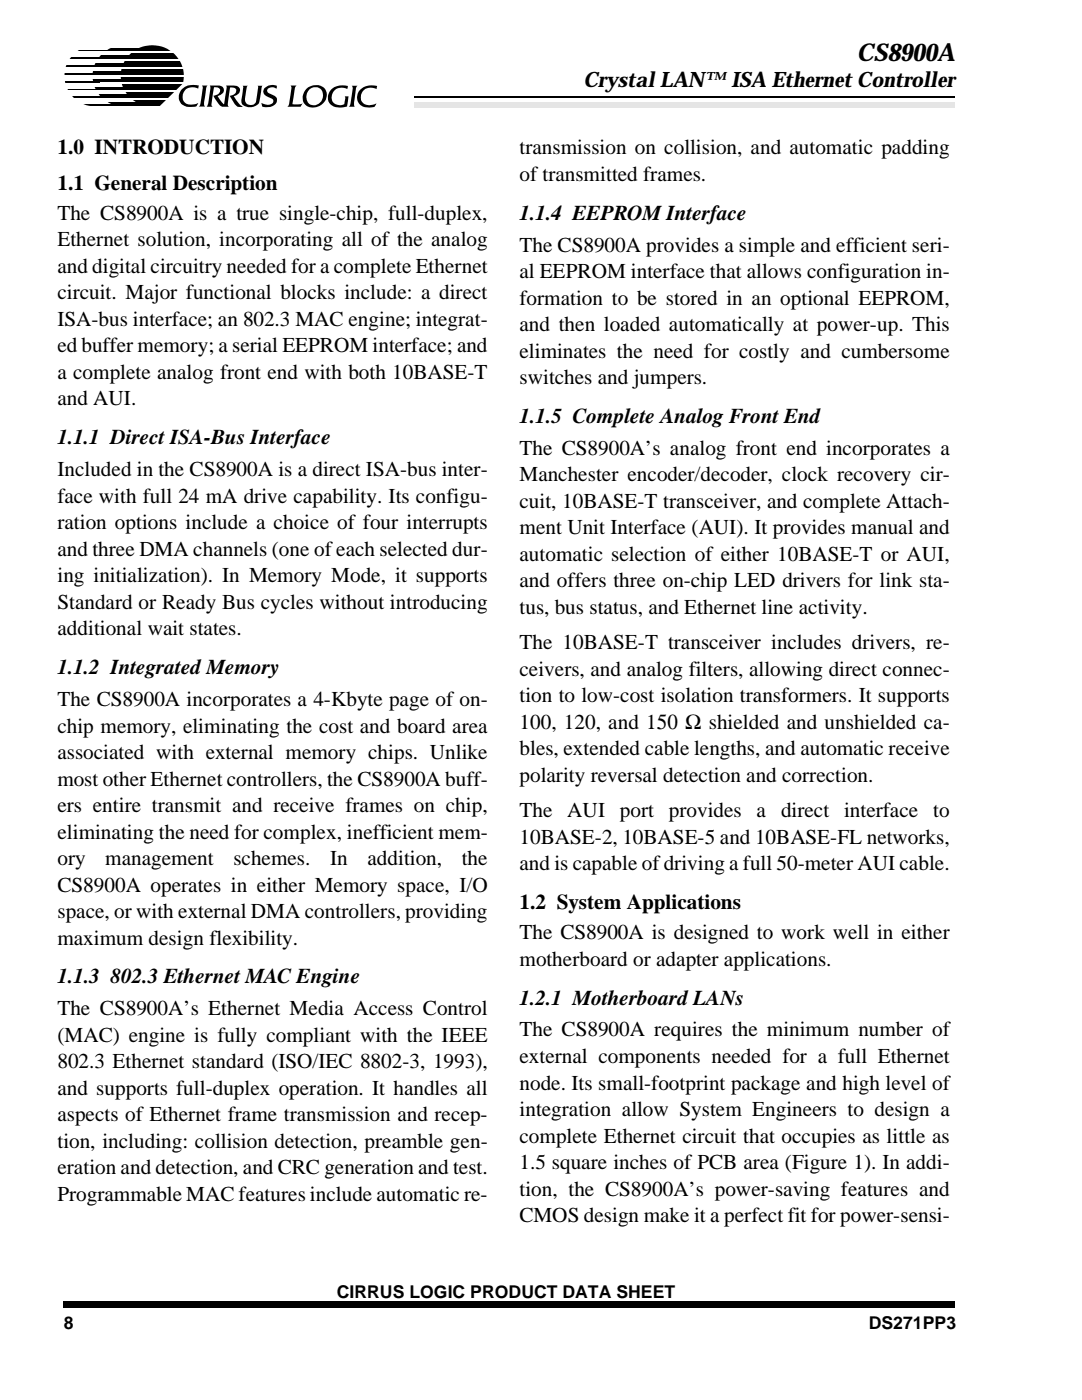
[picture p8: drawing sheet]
<svg xmlns="http://www.w3.org/2000/svg" width="216mm" height="279mm" viewBox="0 0 216 279" stroke-linecap="round" stroke-linejoin="round" font-family="sans-serif">
<defs><g id="words">
<text font-size="4.9" x="171" y="12.2">CS8900A</text>
<g font-size="4.2">
<text x="116.4" y="17.4">Crystal LAN™ ISA Ethernet Controller</text>
<text x="11.5" y="30.8">1.0 INTRODUCTION</text>
<text x="103.7" y="30.8">transmission on collision, and automatic padding</text>
<text x="11.5" y="37.9">1.1 General Description</text>
<text x="103.7" y="36.1">of transmitted frames.</text>
<text x="11.5" y="43.9">The CS8900A is a true single-chip, full-duplex,</text>
<text x="103.7" y="43.9">1.1.4 EEPROM Interface</text>
<text x="11.5" y="49.2">Ethernet solution, incorporating all of the analog</text>
<text x="103.7" y="50.2">The CS8900A provides a simple and efficient seri-</text>
<text x="11.5" y="54.5">and digital circuitry needed for a complete Ethernet</text>
<text x="11.5" y="59.7">circuit. Major functional blocks include: a direct</text>
<text x="103.7" y="55.5">al EEPROM interface that allows configuration in-</text>
<text x="11.5" y="65">ISA-bus interface; an 802.3 MAC engine; integrat-</text>
<text x="103.7" y="60.8">formation to be stored in an optional EEPROM,</text>
<text x="11.5" y="70.3">ed buffer memory; a serial EEPROM interface; and</text>
<text x="103.7" y="66.1">and then loaded automatically at power-up. This</text>
<text x="103.7" y="71.4">eliminates the need for costly and cumbersome</text>
<text x="11.5" y="75.6">a complete analog front end with both 10BASE-T</text>
<text x="103.7" y="76.7">switches and jumpers.</text>
<text x="11.5" y="80.9">and AUI.</text>
<text x="11.5" y="88.7">1.1.1 Direct ISA-Bus Interface</text>
<text x="103.7" y="84.4">1.1.5 Complete Analog Front End</text>
<text x="11.5" y="95">Included in the CS8900A is a direct ISA-bus inter-</text>
<text x="103.7" y="90.8">The CS8900A’s analog front end incorporates a</text>
<text x="11.5" y="100.3">face with full 24 mA drive capability. Its configu-</text>
<text x="103.7" y="96.1">Manchester encoder/decoder, clock recovery cir-</text>
<text x="103.7" y="101.4">cuit, 10BASE-T transceiver, and complete Attach-</text>
<text x="11.5" y="105.6">ration options include a choice of four interrupts</text>
<text x="103.7" y="106.6">ment Unit Interface (AUI). It provides manual and</text>
<text x="11.5" y="110.9">and three DMA channels (one of each selected dur-</text>
<text x="103.7" y="111.9">automatic selection of either 10BASE-T or AUI,</text>
<text x="11.5" y="116.2">ing initialization). In Memory Mode, it supports</text>
<text x="103.7" y="117.2">and offers three on-chip LED drivers for link sta-</text>
<text x="11.5" y="121.5">Standard or Ready Bus cycles without introducing</text>
<text x="103.7" y="122.5">tus, bus status, and Ethernet line activity.</text>
<text x="11.5" y="126.8">additional wait states.</text>
<text x="103.7" y="129.6">The 10BASE-T transceiver includes drivers, re-</text>
<text x="11.5" y="134.5">1.1.2 Integrated Memory</text>
<text x="103.7" y="134.9">ceivers, and analog filters, allowing direct connec-</text>
<text x="11.5" y="140.9">The CS8900A incorporates a 4-Kbyte page of on-</text>
<text x="103.7" y="140.2">tion to low-cost isolation transformers. It supports</text>
<text x="11.5" y="146.2">chip memory, eliminating the cost and board area</text>
<text x="103.7" y="145.5">100, 120, and 150 Ω shielded and unshielded ca-</text>
<text x="11.5" y="151.5">associated with external memory chips. Unlike</text>
<text x="103.7" y="150.8">bles, extended cable lengths, and automatic receive</text>
<text x="11.5" y="156.8">most other Ethernet controllers, the CS8900A buff-</text>
<text x="103.7" y="156.1">polarity reversal detection and correction.</text>
<text x="11.5" y="162.1">ers entire transmit and receive frames on chip,</text>
<text x="11.5" y="167.4">eliminating the need for complex, inefficient mem-</text>
<text x="103.7" y="163.1">The AUI port provides a</text>
<text x="155.8" y="163.1">direct interface to</text>
<text x="11.5" y="172.6">ory</text>
<text x="21" y="172.6">management</text>
<text x="46.6" y="172.6">schemes.</text>
<text x="65.9" y="172.6">In</text>
<text x="73.3" y="172.6">addition,</text>
<text x="92.2" y="172.6">the</text>
<text x="103.7" y="168.4">10BASE-2, 10BASE-5 and 10BASE-FL networks,</text>
<text x="103.7" y="173.7">and is capable of driving a full 50-meter AUI cable.</text>
<text x="11.5" y="177.9">CS8900A operates in either Memory space, I/O</text>
<text x="11.5" y="183.2">space, or with external DMA controllers, providing</text>
<text x="103.7" y="181.5">1.2 System Applications</text>
<text x="11.5" y="188.5">maximum design flexibility.</text>
<text x="103.7" y="187.5">The CS8900A is designed to work well in either</text>
<text x="11.5" y="196.3">1.1.3 802.3 Ethernet MAC Engine</text>
<text x="103.7" y="192.8">motherboard or adapter applications.</text>
<text x="11.5" y="202.6">The CS8900A’s Ethernet Media Access Control</text>
<text x="103.7" y="200.5">1.2.1 Motherboard LANs</text>
<text x="11.5" y="207.9">(MAC) engine is fully compliant with the IEEE</text>
<text x="103.7" y="206.9">The CS8900A requires the minimum number of</text>
<text x="11.5" y="213.2">802.3 Ethernet standard (ISO/IEC 8802-3, 1993),</text>
<text x="103.7" y="212.1">external components needed for a full Ethernet</text>
<text x="11.5" y="218.5">and supports full-duplex operation. It handles all</text>
<text x="103.7" y="217.4">node. Its small-footprint package and high level of</text>
<text x="11.5" y="223.8">aspects of Ethernet frame transmission and recep-</text>
<text x="103.7" y="222.7">integration allow System Engineers to design a</text>
<text x="11.5" y="229.1">tion, including: collision detection, preamble gen-</text>
<text x="103.7" y="228">complete Ethernet circuit that occupies as little as</text>
<text x="103.7" y="233.3">1.5 square inches of PCB area (Figure 1). In addi-</text>
<text x="11.5" y="234.4">eration and detection, and CRC generation and test.</text>
<text x="11.5" y="239.7">Programmable MAC features include automatic re-</text>
<text x="103.7" y="238.6">tion, the CS8900A’s power-saving features and</text>
<text x="103.7" y="243.9">CMOS design make it a perfect fit for power-sensi-</text>
</g>
<g font-size="3.5">
<text x="67.2" y="259">CIRRUS LOGIC PRODUCT DATA SHEET</text>
<text x="12.7" y="265.3">8</text>
<text x="173.3" y="265.3">DS271PP3</text>
</g>
</g></defs>
<path d="M82.6 19.4h107.9" fill="none" stroke="#000" stroke-width=".3"/>
<path d="M82.6 20.5h107.9v1.1h-107.9z" fill="#e6e6e6"/>
<g fill="#000">
<path d="M22.5 9.5h7.8v.4h-7.8z" fill-rule="evenodd"/>
<path d="M14.7 10.8a6.2 6.2 0 0 1 8.8-.1 6.2 6.2 0 0 1 .1 8.8 6.3 6.3 0 0 1-7.9 .8 6.3 6.3 0 0 1-2.4-7.5z" fill-rule="evenodd"/>
</g>
<g fill="#fff">
<path d="M15.1 8.9h7.8v1h-7.8z" fill-rule="evenodd"/>
<path d="M13.9 10.3h7.8v1.1h-7.8z" fill-rule="evenodd"/>
<path d="M13.2 11.9h7.8v1.1h-7.8z" fill-rule="evenodd"/>
<path d="M12.8 13.4h7.8v1.1h-7.8z" fill-rule="evenodd"/>
<path d="M12.7 15h7.8v1.1h-7.8z" fill-rule="evenodd"/>
<path d="M12.8 16.5h7.9v1.2h-7.9z" fill-rule="evenodd"/>
<path d="M13.5 18.1h7.9v1.1h-7.9z" fill-rule="evenodd"/>
<path d="M14.8 19.7h7.8v1.1h-7.8z" fill-rule="evenodd"/>
</g>
<path d="M20.3 10.8a6.2 6.2 0 0 1 8.6-.3 6.2 6.2 0 0 1 .7 8.6 6.3 6.3 0 0 1-8.2 1.2 6.3 6.3 0 0 1-2.2-8.1z" fill-rule="evenodd" fill="#000"/>
<g fill="#fff">
<path d="M18.5 10.3h8.3v.7h-8.3z" fill-rule="evenodd"/>
<path d="M18.2 11.9h8.2v.7h-8.2z" fill-rule="evenodd"/>
<path d="M18.2 13.4h8.2v.7h-8.2z" fill-rule="evenodd"/>
<path d="M18.2 15h8.2v.7h-8.2z" fill-rule="evenodd"/>
<path d="M18.2 16.5h8.2v.7h-8.2z" fill-rule="evenodd"/>
<path d="M18.2 18.1h8.2v.7h-8.2z" fill-rule="evenodd"/>
<path d="M18.7 19.7h8.4v.6h-8.4z" fill-rule="evenodd"/>
<path d="M22.3 8.9h7.8v.6h-7.8z" fill-rule="evenodd"/>
</g>
<path d="M25.9 10.8a6.2 6.2 0 0 1 8.6-.3 6.2 6.2 0 0 1 .8 8.6 6.3 6.3 0 0 1-8.3 1.2 6.3 6.3 0 0 1-2.2-8.1z" fill-rule="evenodd" fill="#000"/>
<g fill="#fff">
<path d="M18 10.3h16.6v.3h-16.6z" fill-rule="evenodd"/>
<path d="M19.3 11.9h16.6v.2h-16.6z" fill-rule="evenodd"/>
<path d="M19.9 13.4h16.6v.2h-16.6z" fill-rule="evenodd"/>
<path d="M20.1 15h16.6v.2h-16.6z" fill-rule="evenodd"/>
<path d="M19.9 16.5h16.7v.3h-16.7z" fill-rule="evenodd"/>
<path d="M18.7 18.1h16.7v.2h-16.7z" fill-rule="evenodd"/>
<path d="M18.2 19.7h16.6v.2h-16.6z" fill-rule="evenodd"/>
</g>
<g fill="#000">
<path d="M40.3 17.1h1.1l-.3 .5-.4 2.9v.4l.2 .4h-1.2l.3-.6 .2-1.6 .3-1.5z" fill-rule="evenodd"/>
<path d="M41.9 17.1h1.9a.95 .95 0 0 1 .9 .8 .95 .95 0 0 1-.7 1l-.6 .3 1.3 1.6 .5-3.4-.1-.3h1.5a1.03 1.03 0 0 1 1.3 .8 1.03 1.03 0 0 1-1 1.2l-.3 .1 .5 .8 .7 .8 .7 .5a1.31 1.31 0 0 1-1.6-.5l-1.1-1.7a1.09 1.09 0 0 0 1.3-1.3l-.5-.3h-.7l-.4 3.2v.4l.2 .2h-1.3a4.1 4.1 0 0 1-1.8-2.2 1.14 1.14 0 0 0 1.2-1.4 1.03 1.03 0 0 0-1.1-.2l-.5 3.3 .2 .5h-1.2l.4-.7 .4-2.9z" fill-rule="evenodd"/>
<path d="M61.2 17.7a2.38 2.38 0 0 1 4 .8 2.62 2.62 0 0 1-1.6 2.7 2.62 2.62 0 0 1-3-.7l-.2-.4a2.7 2.7 0 0 1 .8-2.4z" fill-rule="evenodd"/>
<path d="M19 20.8h13v.5h-13z" fill-rule="evenodd"/>
<path d="M27 20.5h1.2v.4h-1.2z" fill-rule="evenodd"/>
<path d="M48.4 17.1h1.1l-.3 .4a6.1 6.1 0 0 0-.3 2.7 1.18 1.18 0 0 0 1.1 .8 1.18 1.18 0 0 0 1.1-.7l.4-2.8-.1-.4h1l-.2 .4-.3 2.1a1.95 1.95 0 0 1-2.4 1.8 1.22 1.22 0 0 1-1.3-1.5l.3-2.4z" fill-rule="evenodd"/>
<path d="M52.8 17.6a2.38 2.38 0 0 1 2.4-.5v.6a1.17 1.17 0 0 0-1.9 .4 .74 .74 0 0 0 .6 .6l.5 .2a1.15 1.15 0 0 1 .9 1.2 1.15 1.15 0 0 1-.9 1.1l-.5 .1h-1.3h-.3l-.2-.8 .4 .2a1.45 1.45 0 0 0 2-.3 .51 .51 0 0 0-.2-.7 2.1 2.1 0 0 1-1.8-1.4z" fill-rule="evenodd"/>
<path d="M58 17.1h1.2l-.4 .5-.4 3v.2h.3a2.01 2.01 0 0 0 1.7-.2l-.4 .7h-2.6l.3-.6 .2-1.6 .3-1.5z" fill-rule="evenodd"/>
</g>
<path d="M61.8 17.8a1.63 1.63 0 0 1 2.1-.1 1.63 1.63 0 0 1 .4 2.1 1.64 1.64 0 0 1-2.2 1.1 1.64 1.64 0 0 1-.9-2.3z" fill-rule="evenodd" fill="#fff"/>
<g fill="#000">
<path d="M66.2 17.8a3.6 3.6 0 0 1 3.2-.6l-.1 .6a1.95 1.95 0 0 0-2.6 .2 1.95 1.95 0 0 0-.1 2.6 1.91 1.91 0 0 0 2.1 .2l.2-1.2-.1-.4h.7l-.3 2.1a2.9 2.9 0 0 1-3.7-1.1 2.43 2.43 0 0 1 .7-2.4z" fill-rule="evenodd"/>
<path d="M70.2 17.1h1.2l-.4 .6-.4 2.8 .2 .8h-1.2l.3-.5 .5-3.2z" fill-rule="evenodd"/>
<path d="M72 17.8a3.6 3.6 0 0 1 3.3-.6l-.2 .6a1.95 1.95 0 0 0-2.5 .2 1.95 1.95 0 0 0-.1 2.6 2.38 2.38 0 0 0 2.6 0l-.1 .3a1.4 1.4 0 0 1-1.7 .5 2.03 2.03 0 0 1-2-1.3 2.03 2.03 0 0 1 .7-2.3z" fill-rule="evenodd"/>
</g>
<g fill="#fff">
<path d="M31.7 21.3l5.1-4.9 .8 .8-4.2 4.1z"/>
<path d="M15.3 21.2h16.8v.3h-16.8z" fill-rule="evenodd"/>
</g>
<path d="M36.2 17.9a3.3 3.3 0 0 1 3.5-.8l-.2 .6a1.93 1.93 0 0 0-2.5 .2 1.93 1.93 0 0 0-.1 2.6 2.61 2.61 0 0 0 2.7 0l-.4 .7a2.79 2.79 0 0 1-3.2-.7 2.14 2.14 0 0 1 .2-2.6z" fill-rule="evenodd" fill="#000"/>
<path d="M12.7 259.7h177.8v1.4h-177.8z" fill="#000"/>
<use href="#words"/>
</svg>
